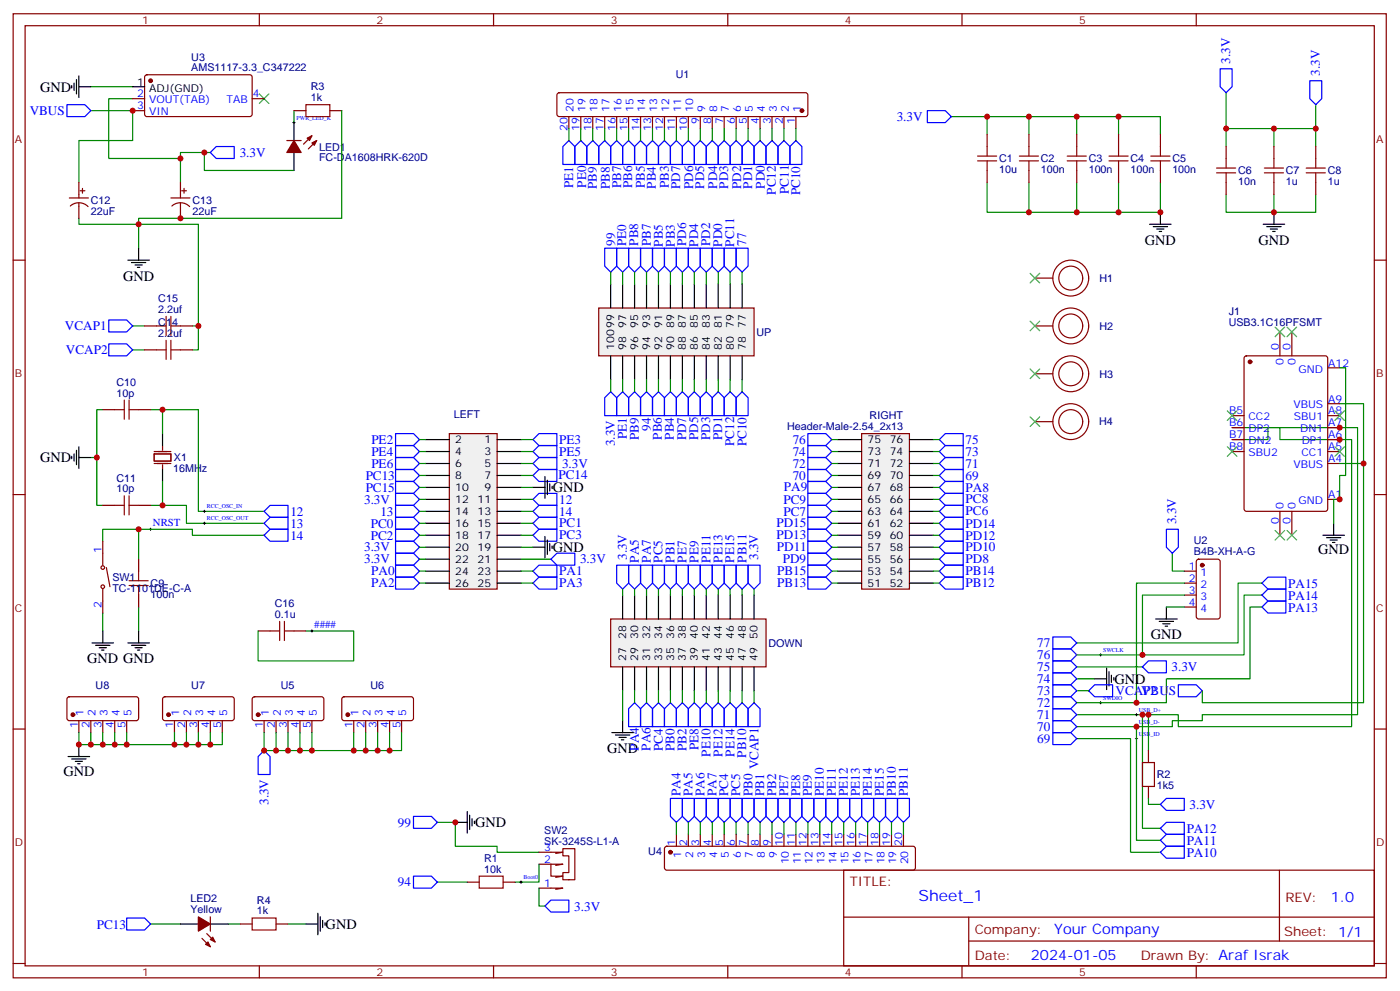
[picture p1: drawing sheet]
<svg xmlns="http://www.w3.org/2000/svg" width="413mm" height="292mm" viewBox="0 0 413 292" stroke-linecap="round" stroke-linejoin="round" font-family="sans-serif">
<defs><g id="words">
<text font-size="4.6" fill="#00f" x="271.2" y="265.7">Sheet_1</text>
<g font-size="4.2">
<text x="11.8" y="27">GND</text>
<text x="338" y="72.1">GND</text>
<text x="371.5" y="72.1">GND</text>
<text x="36.3" y="82.8">GND</text>
<text x="11.8" y="136.4">GND</text>
<text x="163.2" y="145.2">GND</text>
<text x="163.2" y="162.8">GND</text>
<text x="389.1" y="163.5">GND</text>
<text x="339.7" y="188.6">GND</text>
<text x="25.8" y="195.6">GND GND</text>
<text x="329" y="201.6">GND</text>
<text x="179.2" y="222.1">GND</text>
<text x="18.7" y="228.8">GND</text>
<text x="140.2" y="243.9">GND</text>
<text x="96.1" y="273.9">GND</text>
</g>
<g font-size="4.2" fill="#00f">
<text x="392.9" y="265.9">1.0</text>
<text x="311.2" y="275.5">Your Company</text>
<text x="304.3" y="283.3">2024-01-05</text>
</g>
<g font-size="3.9" fill="#00f">
<text x="363.2" y="18.8" transform="rotate(-90 363.2 18.8)">3.3V</text>
<text x="389.6" y="22.3" transform="rotate(-90 389.6 22.3)">3.3V</text>
<text x="8.8" y="33.9">VBUS</text>
<text x="264.7" y="35.6">3.3V</text>
<text x="70.8" y="46.4">3.3V</text>
<text x="169.2" y="55.5" transform="rotate(-90 169.2 55.5)">PE1</text>
<text x="173" y="55.4" transform="rotate(-90 173 55.4)">PE0</text>
<text x="176.2" y="55.7" transform="rotate(-90 176.2 55.7)">PB9</text>
<text x="180" y="55.7" transform="rotate(-90 180 55.7)">PB8</text>
<text x="183.3" y="55.6" transform="rotate(-90 183.3 55.6)">PB7</text>
<text x="186.6" y="55.6" transform="rotate(-90 186.6 55.6)">PB6</text>
<text x="190.4" y="55.4" transform="rotate(-90 190.4 55.4)">PB5</text>
<text x="193.6" y="55.6" transform="rotate(-90 193.6 55.6)">PB4</text>
<text x="197.4" y="55.4" transform="rotate(-90 197.4 55.4)">PB3</text>
<text x="200.8" y="55.8" transform="rotate(-90 200.8 55.8)">PD7</text>
<text x="204.6" y="55.8" transform="rotate(-90 204.6 55.8)">PD6</text>
<text x="207.9" y="55.7" transform="rotate(-90 207.9 55.7)">PD5</text>
<text x="211.7" y="55.7" transform="rotate(-90 211.7 55.7)">PD4</text>
<text x="214.9" y="55.7" transform="rotate(-90 214.9 55.7)">PD3</text>
<text x="218.8" y="55.8" transform="rotate(-90 218.8 55.8)">PD2</text>
<text x="222" y="55.7" transform="rotate(-90 222 55.7)">PD1</text>
<text x="225.8" y="55.7" transform="rotate(-90 225.8 55.7)">PD0</text>
<text x="229.1" y="57.5" transform="rotate(-90 229.1 57.5)">PC12</text>
<text x="232.9" y="57.2" transform="rotate(-90 232.9 57.2)">PC11</text>
<text x="236.2" y="57.6" transform="rotate(-90 236.2 57.6)">PC10</text>
<text x="181.6" y="72.5" transform="rotate(-90 181.6 72.5)">99</text>
<text x="184.9" y="72.6" transform="rotate(-90 184.9 72.6)">PE0</text>
<text x="188.4" y="72.5" transform="rotate(-90 188.4 72.5)">PB8</text>
<text x="192.2" y="72.6" transform="rotate(-90 192.2 72.6)">PB7</text>
<text x="195.7" y="72.7" transform="rotate(-90 195.7 72.7)">PB5</text>
<text x="199.2" y="72.7" transform="rotate(-90 199.2 72.7)">PB3</text>
<text x="202.6" y="72.6" transform="rotate(-90 202.6 72.6)">PD6</text>
<text x="206.1" y="72.7" transform="rotate(-90 206.1 72.7)">PD4</text>
<text x="209.7" y="72.6" transform="rotate(-90 209.7 72.6)">PD2</text>
<text x="213.2" y="72.7" transform="rotate(-90 213.2 72.7)">PD0</text>
<text x="216.7" y="72.7" transform="rotate(-90 216.7 72.7)">PC11</text>
<text x="220.3" y="72.5" transform="rotate(-90 220.3 72.5)">77</text>
<text x="19.2" y="97.4">VCAP1</text>
<text x="19.5" y="104.5">VCAP2</text>
<text x="109.6" y="130.9">PE2</text>
<text x="165.1" y="130.9">PE3</text>
<text x="181.5" y="131.6" transform="rotate(-90 181.5 131.6)">3.3V</text>
<text x="185" y="129.6" transform="rotate(-90 185 129.6)">PE1</text>
<text x="188.5" y="129.8" transform="rotate(-90 188.5 129.8)">PB9</text>
<text x="192.1" y="127.1" transform="rotate(-90 192.1 127.1)">94</text>
<text x="195.4" y="129.7" transform="rotate(-90 195.4 129.7)">PB6</text>
<text x="198.9" y="129.7" transform="rotate(-90 198.9 129.7)">PB4</text>
<text x="202.6" y="129.9" transform="rotate(-90 202.6 129.9)">PD7</text>
<text x="206.1" y="129.7" transform="rotate(-90 206.1 129.7)">PD5</text>
<text x="209.7" y="129.7" transform="rotate(-90 209.7 129.7)">PD3</text>
<text x="213.2" y="129.7" transform="rotate(-90 213.2 129.7)">PD1</text>
<text x="216.7" y="131.5" transform="rotate(-90 216.7 131.5)">PC12</text>
<text x="220.3" y="131.7" transform="rotate(-90 220.3 131.7)">PC10</text>
<text x="234" y="130.9">76</text>
<text x="285" y="130.9">75</text>
<text x="109.6" y="134.4">PE4</text>
<text x="109.6" y="138">PE6</text>
<text x="165.1" y="134.4">PE5</text>
<text x="165.9" y="137.9">3.3V</text>
<text x="234" y="138">72</text>
<text x="234" y="134.4">74</text>
<text x="285" y="137.9">71</text>
<text x="285" y="134.4">73</text>
<text x="107.9" y="141.6">PC13</text>
<text x="164.9" y="141.4">PC14</text>
<text x="234" y="141.5">70</text>
<text x="285" y="141.4">69</text>
<text x="107.5" y="148.5">3.3V</text>
<text x="107.9" y="145.1">PC15</text>
<text x="165.1" y="148.6">12</text>
<text x="231.3" y="148.6">PC9</text>
<text x="231.4" y="144.9">PA9</text>
<text x="285" y="148.5">PC8</text>
<text x="285" y="145.1">PA8</text>
<text x="85.7" y="152.2">12</text>
<text x="85.7" y="155.7">13</text>
<text x="109.4" y="155.6">PC0</text>
<text x="112.3" y="152.1">13</text>
<text x="165.1" y="152.2">14</text>
<text x="165.1" y="155.5">PC1</text>
<text x="229.2" y="155.6">PD15</text>
<text x="231.3" y="152.1">PC7</text>
<text x="285" y="155.6">PD14</text>
<text x="285" y="152">PC6</text>
<text x="347.2" y="154.7" transform="rotate(-90 347.2 154.7)">3.3V</text>
<text x="85.7" y="159.2">14</text>
<text x="109.4" y="159.1">PC2</text>
<text x="165.1" y="159.1">PC3</text>
<text x="229.2" y="159.1">PD13</text>
<text x="285" y="159.1">PD12</text>
<text x="107.5" y="162.6">3.3V</text>
<text x="107.5" y="166.2">3.3V</text>
<text x="171.2" y="166.2">3.3V</text>
<text x="185" y="165.2" transform="rotate(-90 185 165.2)">3.3V</text>
<text x="188.6" y="166" transform="rotate(-90 188.6 166)">PA5</text>
<text x="192.1" y="166" transform="rotate(-90 192.1 166)">PA7</text>
<text x="195.6" y="166" transform="rotate(-90 195.6 166)">PC5</text>
<text x="199.1" y="166" transform="rotate(-90 199.1 166)">PB1</text>
<text x="202.7" y="166" transform="rotate(-90 202.7 166)">PE7</text>
<text x="206.2" y="166" transform="rotate(-90 206.2 166)">PE9</text>
<text x="209.7" y="166" transform="rotate(-90 209.7 166)">PE11</text>
<text x="213.2" y="166" transform="rotate(-90 213.2 166)">PE13</text>
<text x="216.8" y="166" transform="rotate(-90 216.8 166)">PE15</text>
<text x="220.3" y="166" transform="rotate(-90 220.3 166)">PB11</text>
<text x="223.8" y="165.2" transform="rotate(-90 223.8 165.2)">3.3V</text>
<text x="229.3" y="162.6">PD11</text>
<text x="231.1" y="166.1">PD9</text>
<text x="285" y="166.2">PD8</text>
<text x="285" y="162.6">PD10</text>
<text x="109.6" y="169.7">PA0</text>
<text x="109.6" y="173.2">PA2</text>
<text x="165.1" y="169.7">PA1</text>
<text x="165.1" y="173.2">PA3</text>
<text x="229.4" y="173.2">PB13</text>
<text x="229.4" y="169.7">PB15</text>
<text x="285" y="173.2">PB12</text>
<text x="285" y="169.7">PB14</text>
<text x="380.3" y="173.3">PA15</text>
<text x="380.3" y="176.9">PA14</text>
<text x="380.3" y="180.4">PA13</text>
<text x="306.2" y="190.9">77</text>
<text x="306.2" y="194.4">76</text>
<text x="306.2" y="197.9">75</text>
<text x="345.8" y="197.9">3.3V</text>
<text x="306.2" y="201.5">74</text>
<text x="306.2" y="205">73</text>
<text x="306.2" y="208.5">72</text>
<text x="329.3" y="204.9">VCAP2</text>
<text x="336.8" y="205">VBUS</text>
<text x="306.2" y="212">71</text>
<text x="306.2" y="215.6">70</text>
<text x="188.5" y="221.4" transform="rotate(-90 188.5 221.4)">PA4</text>
<text x="192.1" y="221.4" transform="rotate(-90 192.1 221.4)">PA6</text>
<text x="195.7" y="221.5" transform="rotate(-90 195.7 221.5)">PC4</text>
<text x="199.1" y="221.5" transform="rotate(-90 199.1 221.5)">PB0</text>
<text x="202.7" y="221.5" transform="rotate(-90 202.7 221.5)">PB2</text>
<text x="206.2" y="221.3" transform="rotate(-90 206.2 221.3)">PE8</text>
<text x="306.2" y="219.1">69</text>
<text x="209.7" y="223.2" transform="rotate(-90 209.7 223.2)">PE10</text>
<text x="213.3" y="223.2" transform="rotate(-90 213.3 223.2)">PE12</text>
<text x="216.8" y="223.2" transform="rotate(-90 216.8 223.2)">PE14</text>
<text x="220.3" y="223.4" transform="rotate(-90 220.3 223.4)">PB10</text>
<text x="223.9" y="226.9" transform="rotate(-90 223.9 226.9)">VCAP1</text>
<text x="79.3" y="237.4" transform="rotate(-90 79.3 237.4)">3.3V</text>
<text x="200.9" y="234.8" transform="rotate(-90 200.9 234.8)">PA4</text>
<text x="204.5" y="234.8" transform="rotate(-90 204.5 234.8)">PA5</text>
<text x="208" y="234.8" transform="rotate(-90 208 234.8)">PA6</text>
<text x="211.5" y="234.8" transform="rotate(-90 211.5 234.8)">PA7</text>
<text x="215" y="234.8" transform="rotate(-90 215 234.8)">PC4</text>
<text x="218.5" y="234.8" transform="rotate(-90 218.5 234.8)">PC5</text>
<text x="222.1" y="234.8" transform="rotate(-90 222.1 234.8)">PB0</text>
<text x="225.6" y="234.8" transform="rotate(-90 225.6 234.8)">PB1</text>
<text x="229.1" y="234.8" transform="rotate(-90 229.1 234.8)">PB2</text>
<text x="232.6" y="234.8" transform="rotate(-90 232.6 234.8)">PE7</text>
<text x="236.2" y="234.8" transform="rotate(-90 236.2 234.8)">PE8</text>
<text x="239.7" y="234.8" transform="rotate(-90 239.7 234.8)">PE9</text>
<text x="243.2" y="234.8" transform="rotate(-90 243.2 234.8)">PE10</text>
<text x="246.7" y="234.8" transform="rotate(-90 246.7 234.8)">PE11</text>
<text x="250.3" y="234.8" transform="rotate(-90 250.3 234.8)">PE12</text>
<text x="253.8" y="234.8" transform="rotate(-90 253.8 234.8)">PE13</text>
<text x="257.3" y="234.8" transform="rotate(-90 257.3 234.8)">PE14</text>
<text x="260.9" y="234.8" transform="rotate(-90 260.9 234.8)">PE15</text>
<text x="264.4" y="234.8" transform="rotate(-90 264.4 234.8)">PB10</text>
<text x="268" y="234.8" transform="rotate(-90 268 234.8)">PB11</text>
<text x="351.1" y="238.5">3.3V</text>
<text x="117.5" y="243.8">99</text>
<text x="350.3" y="245.7">PA12</text>
<text x="350.3" y="249.2">PA11</text>
<text x="350.3" y="252.7">PA10</text>
<text x="117.5" y="261.4">94</text>
<text x="169.5" y="268.6">3.3V</text>
<text x="28.6" y="273.8">PC13</text>
</g>
<g font-size="3.9" fill="#800">
<text x="250.8" y="261.2">TITLE:</text>
<text x="379.5" y="265.9">REV:</text>
<text x="287.7" y="275.4">Company:</text>
<text x="379.1" y="276">Sheet: 1/1</text>
<text x="287.7" y="283.1">Date:</text>
<text x="336.8" y="283.2">Drawn By: Araf Israk</text>
</g>
<g font-size="3.2" fill="#800">
<text x="42" y="7.1">1</text>
<text x="111.1" y="7.1">2</text>
<text x="180.3" y="7.1">3</text>
<text x="249.4" y="7.1">4</text>
<text x="318.6" y="7.1">5</text>
<text x="4.4" y="42.2">A</text>
<text x="406.2" y="42.2">A</text>
<text x="4.4" y="111.3">B</text>
<text x="406.2" y="111.3">B</text>
<text x="4.4" y="180.4">C</text>
<text x="406.2" y="180.4">C</text>
<text x="4.4" y="249.6">D</text>
<text x="406.2" y="249.6">D</text>
<text x="42" y="287.9">1</text>
<text x="111.1" y="287.9">2</text>
<text x="180.3" y="287.9">3</text>
<text x="249.4" y="287.9">4</text>
<text x="318.6" y="287.9">5</text>
</g>
<g font-size="3.2" fill="#000080">
<text x="56.5" y="17.9">U3</text>
<text x="56.5" y="21">AMS1117-3.3_C347222</text>
<text x="199.5" y="23.1">U1</text>
<text x="91.7" y="29.8">1k</text>
<text x="91.7" y="26.6">R3</text>
<text x="94.2" y="47.5">FC-DA1608HRK-620D</text>
<text x="94.2" y="44.4">LED1</text>
<text x="294.9" y="47.9">C1</text>
<text x="307.3" y="47.9">C2</text>
<text x="321.4" y="47.9">C3</text>
<text x="333.7" y="47.9">C4</text>
<text x="346.1" y="47.9">C5</text>
<text x="294.9" y="51.1">10u</text>
<text x="307.3" y="51.1">100n</text>
<text x="321.4" y="51.1">100n</text>
<text x="333.7" y="51.1">100n</text>
<text x="346.1" y="51.1">100n</text>
<text x="365.5" y="51.4">C6</text>
<text x="379.6" y="51.4">C7</text>
<text x="391.9" y="51.4">C8</text>
<text x="365.5" y="54.6">10n</text>
<text x="379.6" y="54.6">1u</text>
<text x="391.9" y="54.6">1u</text>
<text x="26.8" y="63.4">22uF</text>
<text x="26.8" y="60.3">C12</text>
<text x="56.8" y="63.4">22uF</text>
<text x="56.8" y="60.3">C13</text>
<text x="324.6" y="83.2">H1</text>
<text x="46.7" y="89.1">C15</text>
<text x="46.7" y="92.3">2.2uf</text>
<text x="362.7" y="92.9">J1</text>
<text x="46.7" y="99.3">2.2uf</text>
<text x="46.7" y="96.1">C14</text>
<text x="223.3" y="99">UP</text>
<text x="324.6" y="97.3">H2</text>
<text x="362.7" y="96.1">USB3.1C16PFSMT</text>
<text x="34.4" y="113.8">C10</text>
<text x="324.6" y="111.4">H3</text>
<text x="34.4" y="116.9">10p</text>
<text x="133.9" y="123.1">LEFT</text>
<text x="256.7" y="123.6">RIGHT</text>
<text x="324.5" y="125.5">H4</text>
<text x="232.3" y="126.8">Header-Male-2.54_2x13</text>
<text x="51.3" y="136.1">X1</text>
<text x="34.4" y="142">C11</text>
<text x="51.2" y="139.3">16MHz</text>
<text x="34.4" y="145.2">10p</text>
<text x="352.4" y="160.5">U2</text>
<text x="352.4" y="163.7">B4B-XH-A-G</text>
<text x="33.2" y="171.4">SW1</text>
<text x="44.4" y="173.1">C9</text>
<text x="33.2" y="174.5">TC-1101DE-C-A</text>
<text x="44.4" y="176.3">100n</text>
<text x="81.1" y="179">C16</text>
<text x="81.1" y="182.2">0.1u</text>
<text x="226.8" y="190.8">DOWN</text>
<text x="28.2" y="203.1">U8</text>
<text x="56.5" y="203.1">U7</text>
<text x="82.9" y="203.1">U5</text>
<text x="109.4" y="203.1">U6</text>
<text x="341.5" y="232.8">1k5</text>
<text x="341.5" y="229.6">R2</text>
<text x="160.6" y="249.2">SK-3245S-L1-A</text>
<text x="160.6" y="246">SW2</text>
<text x="142.9" y="257.4">10k</text>
<text x="142.9" y="254.2">R1</text>
<text x="191.4" y="252.1">U4</text>
<text x="56.2" y="269.3">Yellow</text>
<text x="56.2" y="266.1">LED2</text>
<text x="75.9" y="269.7">1k</text>
<text x="75.9" y="266.5">R4</text>
</g>
<g font-size="3.2">
<text x="40.5" y="25.2">1</text>
<text x="44" y="27">ADJ(GND)</text>
<text x="184.9" y="96.6" transform="rotate(-90 184.9 96.6)">97</text>
<text x="188.4" y="96.6" transform="rotate(-90 188.4 96.6)">95</text>
<text x="191.9" y="96.6" transform="rotate(-90 191.9 96.6)">93</text>
<text x="195.4" y="96.6" transform="rotate(-90 195.4 96.6)">91</text>
<text x="199" y="96.6" transform="rotate(-90 199 96.6)">89</text>
<text x="202.5" y="96.6" transform="rotate(-90 202.5 96.6)">87</text>
<text x="206" y="96.6" transform="rotate(-90 206 96.6)">85</text>
<text x="209.5" y="96.6" transform="rotate(-90 209.5 96.6)">83</text>
<text x="213.1" y="96.6" transform="rotate(-90 213.1 96.6)">81</text>
<text x="216.6" y="96.6" transform="rotate(-90 216.6 96.6)">79</text>
<text x="220.1" y="96.6" transform="rotate(-90 220.1 96.6)">77</text>
<text x="181.3" y="103.2" transform="rotate(-90 181.3 103.2)">10099</text>
<text x="184.9" y="103.2" transform="rotate(-90 184.9 103.2)">98</text>
<text x="188.4" y="103.2" transform="rotate(-90 188.4 103.2)">96</text>
<text x="191.9" y="103.2" transform="rotate(-90 191.9 103.2)">94</text>
<text x="195.4" y="103.2" transform="rotate(-90 195.4 103.2)">92</text>
<text x="199" y="103.2" transform="rotate(-90 199 103.2)">90</text>
<text x="202.5" y="103.2" transform="rotate(-90 202.5 103.2)">88</text>
<text x="206" y="103.2" transform="rotate(-90 206 103.2)">86</text>
<text x="209.5" y="103.2" transform="rotate(-90 209.5 103.2)">84</text>
<text x="213.1" y="103.2" transform="rotate(-90 213.1 103.2)">82</text>
<text x="216.6" y="103.2" transform="rotate(-90 216.6 103.2)">80</text>
<text x="220.1" y="103.2" transform="rotate(-90 220.1 103.2)">78</text>
<text x="134.4" y="130.7">2</text>
<text x="143" y="130.7">1</text>
<text x="256.1" y="130.7">75</text>
<text x="262.7" y="130.7">76</text>
<text x="134.4" y="134.2">4</text>
<text x="134.4" y="137.8">6</text>
<text x="143" y="134.2">3</text>
<text x="143" y="137.8">5</text>
<text x="256.1" y="137.8">71</text>
<text x="256.1" y="134.2">73</text>
<text x="262.7" y="137.8">72</text>
<text x="262.7" y="134.2">74</text>
<text x="134.4" y="141.3">8</text>
<text x="143" y="141.3">7</text>
<text x="256.1" y="141.3">69</text>
<text x="262.7" y="141.3">70</text>
<text x="134.4" y="144.8">10</text>
<text x="134.4" y="148.3">12</text>
<text x="141" y="148.3">11</text>
<text x="143" y="144.8">9</text>
<text x="256.1" y="148.3">65</text>
<text x="256.1" y="144.8">67</text>
<text x="262.7" y="148.3">66</text>
<text x="262.7" y="144.8">68</text>
<text x="134.4" y="151.9">14</text>
<text x="134.4" y="155.4">16</text>
<text x="141" y="151.9">13</text>
<text x="141" y="155.4">15</text>
<text x="256.1" y="155.4">61</text>
<text x="256.1" y="151.9">63</text>
<text x="262.7" y="155.4">62</text>
<text x="262.7" y="151.9">64</text>
<text x="134.4" y="158.9">18</text>
<text x="141" y="158.9">17</text>
<text x="256.1" y="158.9">59</text>
<text x="262.7" y="158.9">60</text>
<text x="134.4" y="162.5">20</text>
<text x="134.4" y="166">22</text>
<text x="141" y="162.5">19</text>
<text x="141" y="166">21</text>
<text x="256.1" y="166">55</text>
<text x="256.1" y="162.5">57</text>
<text x="262.7" y="166">56</text>
<text x="262.7" y="162.5">58</text>
<text x="134.4" y="169.5">24</text>
<text x="134.4" y="173">26</text>
<text x="141" y="169.5">23</text>
<text x="141" y="173">25</text>
<text x="256.1" y="173">51</text>
<text x="256.1" y="169.5">53</text>
<text x="262.7" y="173">52</text>
<text x="262.7" y="169.5">54</text>
<text x="184.9" y="188.4" transform="rotate(-90 184.9 188.4)">28</text>
<text x="188.4" y="188.4" transform="rotate(-90 188.4 188.4)">30</text>
<text x="191.9" y="188.4" transform="rotate(-90 191.9 188.4)">32</text>
<text x="195.4" y="188.4" transform="rotate(-90 195.4 188.4)">34</text>
<text x="199" y="188.4" transform="rotate(-90 199 188.4)">36</text>
<text x="202.5" y="188.4" transform="rotate(-90 202.5 188.4)">38</text>
<text x="206" y="188.4" transform="rotate(-90 206 188.4)">40</text>
<text x="209.5" y="188.4" transform="rotate(-90 209.5 188.4)">42</text>
<text x="213.1" y="188.4" transform="rotate(-90 213.1 188.4)">44</text>
<text x="216.6" y="188.4" transform="rotate(-90 216.6 188.4)">46</text>
<text x="220.1" y="188.4" transform="rotate(-90 220.1 188.4)">48</text>
<text x="223.7" y="188.4" transform="rotate(-90 223.7 188.4)">50</text>
<text x="184.9" y="194.9" transform="rotate(-90 184.9 194.9)">27</text>
<text x="188.4" y="194.9" transform="rotate(-90 188.4 194.9)">29</text>
<text x="191.9" y="194.9" transform="rotate(-90 191.9 194.9)">31</text>
<text x="195.4" y="194.9" transform="rotate(-90 195.4 194.9)">33</text>
<text x="199" y="194.9" transform="rotate(-90 199 194.9)">35</text>
<text x="202.5" y="194.9" transform="rotate(-90 202.5 194.9)">37</text>
<text x="206" y="194.9" transform="rotate(-90 206 194.9)">39</text>
<text x="209.5" y="194.9" transform="rotate(-90 209.5 194.9)">41</text>
<text x="213.1" y="194.9" transform="rotate(-90 213.1 194.9)">43</text>
<text x="216.6" y="194.9" transform="rotate(-90 216.6 194.9)">45</text>
<text x="220.1" y="194.9" transform="rotate(-90 220.1 194.9)">47</text>
<text x="223.7" y="194.9" transform="rotate(-90 223.7 194.9)">49</text>
</g>
<g font-size="3.2" fill="#00f">
<text x="40.5" y="28.8">2</text>
<text x="74.6" y="28.8">4</text>
<text x="40.5" y="32.3">3</text>
<text x="44" y="30.5">VOUT(TAB)</text>
<text x="44" y="34">VIN</text>
<text x="66.8" y="30.5">TAB</text>
<text x="169.3" y="33.1" transform="rotate(-90 169.3 33.1)">20</text>
<text x="172.9" y="33.1" transform="rotate(-90 172.9 33.1)">19</text>
<text x="176.4" y="33.1" transform="rotate(-90 176.4 33.1)">18</text>
<text x="179.9" y="33.1" transform="rotate(-90 179.9 33.1)">17</text>
<text x="183.4" y="33.1" transform="rotate(-90 183.4 33.1)">16</text>
<text x="187" y="33.1" transform="rotate(-90 187 33.1)">15</text>
<text x="190.5" y="33.1" transform="rotate(-90 190.5 33.1)">14</text>
<text x="194" y="33.1" transform="rotate(-90 194 33.1)">13</text>
<text x="197.6" y="33.1" transform="rotate(-90 197.6 33.1)">12</text>
<text x="201.1" y="33.1" transform="rotate(-90 201.1 33.1)">11</text>
<text x="204.6" y="33.1" transform="rotate(-90 204.6 33.1)">10</text>
<text x="208.1" y="33.1" transform="rotate(-90 208.1 33.1)">9</text>
<text x="211.7" y="33.1" transform="rotate(-90 211.7 33.1)">8</text>
<text x="215.2" y="33.1" transform="rotate(-90 215.2 33.1)">7</text>
<text x="218.7" y="33.1" transform="rotate(-90 218.7 33.1)">6</text>
<text x="222.2" y="33.1" transform="rotate(-90 222.2 33.1)">5</text>
<text x="225.8" y="33.1" transform="rotate(-90 225.8 33.1)">4</text>
<text x="229.3" y="33.1" transform="rotate(-90 229.3 33.1)">3</text>
<text x="232.8" y="33.1" transform="rotate(-90 232.8 33.1)">2</text>
<text x="236.4" y="33.1" transform="rotate(-90 236.4 33.1)">1</text>
<text x="167.6" y="38.6" transform="rotate(-90 167.6 38.6)">20</text>
<text x="171.1" y="38.6" transform="rotate(-90 171.1 38.6)">19</text>
<text x="174.6" y="38.6" transform="rotate(-90 174.6 38.6)">18</text>
<text x="178.2" y="38.6" transform="rotate(-90 178.2 38.6)">17</text>
<text x="181.7" y="38.6" transform="rotate(-90 181.7 38.6)">16</text>
<text x="185.2" y="38.6" transform="rotate(-90 185.2 38.6)">15</text>
<text x="188.7" y="38.6" transform="rotate(-90 188.7 38.6)">14</text>
<text x="192.3" y="38.6" transform="rotate(-90 192.3 38.6)">13</text>
<text x="195.8" y="38.6" transform="rotate(-90 195.8 38.6)">12</text>
<text x="199.3" y="38.6" transform="rotate(-90 199.3 38.6)">11</text>
<text x="202.8" y="38.6" transform="rotate(-90 202.8 38.6)">10</text>
<text x="206.4" y="36.6" transform="rotate(-90 206.4 36.6)">9</text>
<text x="209.9" y="36.6" transform="rotate(-90 209.9 36.6)">8</text>
<text x="213.4" y="36.6" transform="rotate(-90 213.4 36.6)">7</text>
<text x="217" y="36.6" transform="rotate(-90 217 36.6)">6</text>
<text x="220.5" y="36.6" transform="rotate(-90 220.5 36.6)">5</text>
<text x="224" y="36.6" transform="rotate(-90 224 36.6)">4</text>
<text x="227.5" y="36.6" transform="rotate(-90 227.5 36.6)">3</text>
<text x="231.1" y="36.6" transform="rotate(-90 231.1 36.6)">2</text>
<text x="234.6" y="36.6" transform="rotate(-90 234.6 36.6)">1</text>
<text x="377.5" y="103.2" transform="rotate(-90 377.5 103.2)">0</text>
<text x="378.9" y="107.7" transform="rotate(-90 378.9 107.7)">0</text>
<text x="381" y="103.2" transform="rotate(-90 381 103.2)">0</text>
<text x="382.4" y="107.7" transform="rotate(-90 382.4 107.7)">0</text>
<text x="383.3" y="109.9">GND</text>
<text x="392.1" y="108.1">A12</text>
<text x="392.1" y="118.7">A9</text>
<text x="362.9" y="122.2">B5</text>
<text x="362.9" y="125.8">B6</text>
<text x="368.5" y="124">CC2</text>
<text x="381.8" y="120.5">VBUS</text>
<text x="381.9" y="124">SBU1</text>
<text x="392.1" y="125.8">A7</text>
<text x="392.1" y="122.2">A8</text>
<text x="362.9" y="129.3">B7</text>
<text x="368.5" y="127.5">DP2</text>
<text x="368.5" y="131.1">DN2</text>
<text x="383.8" y="127.5">DN1</text>
<text x="384.3" y="131.1">DP1</text>
<text x="392.1" y="129.3">A6</text>
<text x="362.9" y="132.8">B8</text>
<text x="368.5" y="134.6">SBU2</text>
<text x="384.2" y="134.6">CC1</text>
<text x="392.1" y="136.3">A4</text>
<text x="392.1" y="132.8">A5</text>
<text x="381.8" y="138.1">VBUS</text>
<text x="383.3" y="148.7">GND</text>
<text x="392.1" y="146.9">A1</text>
<text x="45.2" y="155.2">NRST</text>
<text x="377.5" y="154.6" transform="rotate(-90 377.5 154.6)">0</text>
<text x="378.9" y="150.1" transform="rotate(-90 378.9 150.1)">0</text>
<text x="381" y="154.6" transform="rotate(-90 381 154.6)">0</text>
<text x="382.4" y="150.1" transform="rotate(-90 382.4 150.1)">0</text>
<text x="30" y="163.2" transform="rotate(-90 30 163.2)">1</text>
<text x="350.9" y="168.1">1</text>
<text x="350.9" y="171.6">2</text>
<text x="354.4" y="169.9">1</text>
<text x="354.4" y="173.4">2</text>
<text x="30" y="179.3" transform="rotate(-90 30 179.3)">2</text>
<text x="350.9" y="175.2">3</text>
<text x="350.9" y="178.7">4</text>
<text x="354.4" y="176.9">3</text>
<text x="92.8" y="185.2">####</text>
<text x="354.4" y="180.4">4</text>
<text x="22.9" y="214.7" transform="rotate(-90 22.9 214.7)">1</text>
<text x="24.7" y="211.2" transform="rotate(-90 24.7 211.2)">1</text>
<text x="26.5" y="214.7" transform="rotate(-90 26.5 214.7)">2</text>
<text x="28.2" y="211.2" transform="rotate(-90 28.2 211.2)">2</text>
<text x="30" y="214.7" transform="rotate(-90 30 214.7)">3</text>
<text x="31.7" y="211.2" transform="rotate(-90 31.7 211.2)">3</text>
<text x="33.5" y="214.7" transform="rotate(-90 33.5 214.7)">4</text>
<text x="35.3" y="211.2" transform="rotate(-90 35.3 211.2)">4</text>
<text x="37" y="214.7" transform="rotate(-90 37 214.7)">5</text>
<text x="38.8" y="211.2" transform="rotate(-90 38.8 211.2)">5</text>
<text x="51.2" y="214.7" transform="rotate(-90 51.2 214.7)">1</text>
<text x="52.9" y="211.2" transform="rotate(-90 52.9 211.2)">1</text>
<text x="54.7" y="214.7" transform="rotate(-90 54.7 214.7)">2</text>
<text x="56.4" y="211.2" transform="rotate(-90 56.4 211.2)">2</text>
<text x="58.2" y="214.7" transform="rotate(-90 58.2 214.7)">3</text>
<text x="60" y="211.2" transform="rotate(-90 60 211.2)">3</text>
<text x="61.7" y="214.7" transform="rotate(-90 61.7 214.7)">4</text>
<text x="63.5" y="211.2" transform="rotate(-90 63.5 211.2)">4</text>
<text x="65.3" y="214.7" transform="rotate(-90 65.3 214.7)">5</text>
<text x="67" y="211.2" transform="rotate(-90 67 211.2)">5</text>
<text x="77.6" y="214.7" transform="rotate(-90 77.6 214.7)">1</text>
<text x="79.4" y="211.2" transform="rotate(-90 79.4 211.2)">1</text>
<text x="81.1" y="214.7" transform="rotate(-90 81.1 214.7)">2</text>
<text x="82.9" y="211.2" transform="rotate(-90 82.9 211.2)">2</text>
<text x="84.7" y="214.7" transform="rotate(-90 84.7 214.7)">3</text>
<text x="86.4" y="211.2" transform="rotate(-90 86.4 211.2)">3</text>
<text x="88.2" y="214.7" transform="rotate(-90 88.2 214.7)">4</text>
<text x="90" y="211.2" transform="rotate(-90 90 211.2)">4</text>
<text x="91.7" y="214.7" transform="rotate(-90 91.7 214.7)">5</text>
<text x="93.5" y="211.2" transform="rotate(-90 93.5 211.2)">5</text>
<text x="104.1" y="214.7" transform="rotate(-90 104.1 214.7)">1</text>
<text x="105.8" y="211.2" transform="rotate(-90 105.8 211.2)">1</text>
<text x="107.6" y="214.7" transform="rotate(-90 107.6 214.7)">2</text>
<text x="109.4" y="211.2" transform="rotate(-90 109.4 211.2)">2</text>
<text x="111.1" y="214.7" transform="rotate(-90 111.1 214.7)">3</text>
<text x="112.9" y="211.2" transform="rotate(-90 112.9 211.2)">3</text>
<text x="114.7" y="214.7" transform="rotate(-90 114.7 214.7)">4</text>
<text x="116.4" y="211.2" transform="rotate(-90 116.4 211.2)">4</text>
<text x="118.2" y="214.7" transform="rotate(-90 118.2 214.7)">5</text>
<text x="119.9" y="211.2" transform="rotate(-90 119.9 211.2)">5</text>
<text x="160.6" y="251">3</text>
<text x="199.3" y="249.4" transform="rotate(-90 199.3 249.4)">1</text>
<text x="202.8" y="249.4" transform="rotate(-90 202.8 249.4)">2</text>
<text x="206.4" y="249.4" transform="rotate(-90 206.4 249.4)">3</text>
<text x="209.9" y="249.4" transform="rotate(-90 209.9 249.4)">4</text>
<text x="213.4" y="249.4" transform="rotate(-90 213.4 249.4)">5</text>
<text x="217" y="249.4" transform="rotate(-90 217 249.4)">6</text>
<text x="220.5" y="249.4" transform="rotate(-90 220.5 249.4)">7</text>
<text x="224" y="249.4" transform="rotate(-90 224 249.4)">8</text>
<text x="227.5" y="249.4" transform="rotate(-90 227.5 249.4)">9</text>
<text x="231.1" y="249.4" transform="rotate(-90 231.1 249.4)">10</text>
<text x="234.6" y="249.4" transform="rotate(-90 234.6 249.4)">11</text>
<text x="238.1" y="249.4" transform="rotate(-90 238.1 249.4)">12</text>
<text x="241.7" y="249.4" transform="rotate(-90 241.7 249.4)">13</text>
<text x="245.2" y="249.4" transform="rotate(-90 245.2 249.4)">14</text>
<text x="248.7" y="249.4" transform="rotate(-90 248.7 249.4)">15</text>
<text x="252.2" y="249.4" transform="rotate(-90 252.2 249.4)">16</text>
<text x="255.8" y="249.4" transform="rotate(-90 255.8 249.4)">17</text>
<text x="259.3" y="249.4" transform="rotate(-90 259.3 249.4)">18</text>
<text x="262.8" y="249.4" transform="rotate(-90 262.8 249.4)">19</text>
<text x="266.3" y="249.4" transform="rotate(-90 266.3 249.4)">20</text>
<text x="160.6" y="254.5">2</text>
<text x="201.1" y="252.9" transform="rotate(-90 201.1 252.9)">1</text>
<text x="204.6" y="252.9" transform="rotate(-90 204.6 252.9)">2</text>
<text x="208.1" y="252.9" transform="rotate(-90 208.1 252.9)">3</text>
<text x="211.7" y="252.9" transform="rotate(-90 211.7 252.9)">4</text>
<text x="215.2" y="252.9" transform="rotate(-90 215.2 252.9)">5</text>
<text x="218.7" y="252.9" transform="rotate(-90 218.7 252.9)">6</text>
<text x="222.2" y="252.9" transform="rotate(-90 222.2 252.9)">7</text>
<text x="225.8" y="252.9" transform="rotate(-90 225.8 252.9)">8</text>
<text x="229.3" y="252.9" transform="rotate(-90 229.3 252.9)">9</text>
<text x="232.8" y="254.9" transform="rotate(-90 232.8 254.9)">10</text>
<text x="236.4" y="254.9" transform="rotate(-90 236.4 254.9)">11</text>
<text x="239.9" y="254.9" transform="rotate(-90 239.9 254.9)">12</text>
<text x="243.4" y="254.9" transform="rotate(-90 243.4 254.9)">13</text>
<text x="246.9" y="254.9" transform="rotate(-90 246.9 254.9)">14</text>
<text x="250.5" y="254.9" transform="rotate(-90 250.5 254.9)">15</text>
<text x="254" y="254.9" transform="rotate(-90 254 254.9)">16</text>
<text x="257.5" y="254.9" transform="rotate(-90 257.5 254.9)">17</text>
<text x="261.1" y="254.9" transform="rotate(-90 261.1 254.9)">18</text>
<text x="264.6" y="254.9" transform="rotate(-90 264.6 254.9)">19</text>
<text x="268.1" y="254.9" transform="rotate(-90 268.1 254.9)">20</text>
<text x="160.6" y="261.6">1</text>
</g>
<g font-size="1.8" fill="#00f">
<text x="87.5" y="35.3">PWR_LED_K</text>
<text x="61" y="149.9">RCC_OSC_IN</text>
<text x="61" y="153.5">RCC_OSC_OUT</text>
<text x="325.6" y="192.3">SWCLK</text>
<text x="325.6" y="206.4">SWDIO</text>
<text x="336.2" y="209.9">USB_D+</text>
<text x="336.2" y="213.4">USB_D-</text>
<text x="336.2" y="217">USB_ID</text>
<text x="154.5" y="259.3">Boot0</text>
</g>
</g></defs>
<g fill="none" stroke="#870000" stroke-width=".35">
<path d="M3.9 4.1h405.3v284.3h-405.3zM7.4 7.6h398.3v277.3h-398.3zM76.6 4.1v3.5M145.7 4.1v3.5M214.8 4.1v3.5M284 4.1v3.5M353.1 4.1v3.5M39.2 32.6h3.5M39.2 29.1h3.5M42.9 22.3l.5-.3 30.6 .1 .4 .7v11.2l-.7 .4-30.6-.1-.4-.6v-10.9zM74.4 29.1h3.6M86.8 32.6h3.5"/>
<path d="M97.4 32.6h3.5M291.4 39.7v3.5M303.7 39.7v3.5M317.9 39.7v3.5M330.2 39.7v3.5M342.5 39.7v3.5M20.5 58.4h5.6M23.3 53.8v4.6M23.3 59.8v4.6M23.6 56.3h1.4M24.3 55.6v1.4M50.4 58.4h5.7"/>
<path d="M53.3 53.8v4.6M53.3 59.8v4.6M53.6 56.3h1.4M54.3 55.6v1.4M84.7 41.5h4.2M92.1 40l-2.5 2.5M93.5 41.5l-2.5 2.4M291.4 50.3v3.5M303.7 50.3v3.5M317.9 50.3v3.5M330.2 50.3v3.5M342.5 50.3v3.5"/>
<path d="M361.9 43.2v3.5M361.9 53.8v3.5M376.1 43.2v3.5M376.1 53.8v3.5M388.4 43.2v3.5M388.4 53.8v3.5M3.9 76.7h3.5M20.7 60.8a3.8 3.8 0 0 1 5.3 .1M50.7 60.8a3.8 3.8 0 0 1 5.3 .1M405.7 76.7h3.5M42.7 96.1h3.5M53.3 96.1h3.5"/>
<path d="M42.7 103.2h3.5M53.3 103.2h3.5M3.9 145.9h3.5M405.7 145.9h3.5M3.9 215h3.5M405.7 215h3.5M249.1 256.6h156.6v28.3h-156.6zM377.7 256.7v20.8M59.6 276.8l2.5 2.4M61 275.3l2.5 2.5M62.1 270.4v4.2M70.9 272.5h3.5"/>
<path d="M81.5 272.5h3.5M249.1 270.5h156.5M286 277.5h119.6M286 270.5v14.1M3.9 284.2h3.5M76.6 284.9v3.5M145.7 284.9v3.5M214.8 284.9v3.5M284 284.9v3.5M353.1 284.9v3.5M405.7 284.2h3.5"/>
</g>
<g fill="none" stroke="#008700" stroke-width=".35">
<path d="M26.8 32.6h12.4v8.9h-15.9v12.3M26.8 25.6h12.4M39.2 29.1h-7.1v17.6h21.2v7.1M86.8 32.6v3.6M100.9 32.6v31.8h-60v1.7h17.7v30M280.8 34.4h61.7v5.3M291.4 34.4v5.3M303.7 34.4v5.3M317.9 34.4v5.3M330.2 34.4v5.3M376.1 37.9v5.3M388.4 30.9v7h-26.5v5.3"/>
<path d="M388.4 37.9v5.3M60.3 45v5.3h26.5M62.1 45h-8.8v1.7M291.4 53.8v8.8h51.1v-8.8M303.7 53.8v8.8M317.9 53.8v8.8M330.2 53.8v8.8M361.9 57.3v5.3h14.2v-5.3M388.4 57.3v5.3h-12.3M23.3 64.4v1.7h17.6v7.1M39.2 96.1h3.5M56.8 96.1h1.8v7.1h-1.8"/>
<path d="M39.2 103.2h3.5M44.4 272.5h8.9M67.4 272.5h3.5M85 272.5h5.3"/>
</g>
<g fill="none" stroke="#000" stroke-width=".35">
<path d="M21.2 25.2v.7M21.9 24.5v2.1M22.6 23.5v4.2M23.3 25.6h3.5M23.3 22.4v6.4M39.2 25.6h3.5M86.8 36.2v5.3M86.8 45v5.3M37.7 76.7h6.4M38.8 77.4h4.2M39.9 78.1h2.1M40.6 78.8h.7"/>
<path d="M40.9 73.2v3.5M339.4 66.1h6.3M340.4 66.9h4.3M341.5 67.6h2.1M342.2 68.3h.7M342.5 62.6v3.5M372.9 66.1h6.3M373.9 66.9h4.3M375 67.6h2.1M375.7 68.3h.7M376.1 62.6v3.5M53.3 272.5h5.3"/>
<path d="M62.1 272.5h5.3M90.3 272.5h3.5M93.8 269.3v6.4M94.5 270.4v4.2M95.2 271.5v2.1M96 272.2v.7"/>
</g>
<path d="M19.8 30.9h5.2l1.8 1.7-1.8 1.8h-5.2zM273.8 32.6h5.2l1.8 1.8-1.8 1.8h-5.2zM386.6 23.8h3.6v5.3l-1.8 1.8-1.8-1.8zM62.1 45l1.8-1.8h5.2v3.5h-5.2zM32.1 94.4h5.3l1.8 1.7-1.8 1.8h-5.3zM32.1 101.4h5.3l1.8 1.8-1.8 1.8h-5.3zM37.4 270.8h5.3l1.7 1.7-1.7 1.8h-5.3z" fill="none" stroke="#00f" stroke-width=".35"/>
<g fill="none" stroke="#a10000" stroke-width=".35">
<path d="M90.3 30.9h7.1v3.5h-7.1zM288.6 46h5.6M288.6 47.4h5.6M291.4 43.2v2.8M291.4 47.4v2.9M300.9 46h5.7M300.9 47.4h5.7M303.7 43.2v2.8M303.7 47.4v2.9M315 46h5.7M315 47.4h5.7M317.9 43.2v2.8"/>
<path d="M317.9 47.4v2.9M327.4 46h5.6M327.4 47.4h5.6M330.2 43.2v2.8M330.2 47.4v2.9M339.7 46h5.7M339.7 47.4h5.7M342.5 43.2v2.8M342.5 47.4v2.9M359.1 51h5.7M359.1 49.6h5.7M361.9 46.7v2.9"/>
<path d="M361.9 51v2.8M373.2 51h5.7M373.2 49.6h5.7M376.1 46.7v2.9M376.1 51v2.8M385.6 51h5.6M385.6 49.6h5.6M388.4 46.7v2.9M388.4 51v2.8M46.2 96.1h2.8M49 93.3v5.7M50.4 96.1h2.9"/>
<path d="M50.4 93.3v5.7M46.2 103.2h2.8M49 100.4v5.6M50.4 100.4v5.6M50.4 103.2h2.9M74.4 270.8h7.1v3.5h-7.1z"/>
</g>
<g fill="#870000" stroke="#870000" stroke-width=".35">
<path d="M58.6 270.4l3.5 2.1-3.5 2.1z"/>
<path d="M62.8 276.4l.7 1.4-1.4-.7z"/>
<path d="M60.7 278.5l.7-.7 .7 1.4z"/>
<path d="M86.8 41.5l2.1 3.5h-4.2z"/>
<path d="M90.7 40.7l1.4-.7-.7 1.5z"/>
<path d="M92.1 42.2l1.4-.7-.7 1.4z"/>
<circle cx="44.4" cy="23.8" r=".53"/>
</g>
<path d="M86.4 36.2h.7M86.8 35.8v.7" fill="none" stroke="#000" stroke-width=".3"/>
<path d="M76.6 27.7l2.8 2.8M79.4 27.7l-2.8 2.8" fill="none" stroke="#3c3" stroke-width=".35"/>
<path d="M132.6 127.9h14.2v45.8h-14.2z" fill="#f0f0f0" stroke="#870000" stroke-width=".35"/>
<g fill="none" stroke="#000" stroke-width=".35">
<path d="M125.6 129.6h7M125.6 133.2h7M125.6 136.7h7M146.8 129.6h7M146.8 133.2h7M146.8 136.7h7M125.6 140.2h7M125.6 143.8h7M125.6 147.3h7M125.6 150.8h7M125.6 154.3h7M125.6 157.9h7"/>
<path d="M146.8 140.2h7M146.8 143.8h7M146.8 147.3h7M146.8 150.8h7M146.8 154.3h7M146.8 157.9h7M125.6 161.4h7M125.6 164.9h7M125.6 168.5h7M125.6 172h7M146.8 161.4h7M146.8 164.9h7"/>
<path d="M146.8 168.5h7M146.8 172h7"/>
</g>
<path d="M254.4 127.9h14.1v45.8h-14.1z" fill="#f0f0f0" stroke="#870000" stroke-width=".35"/>
<g fill="none" stroke="#000" stroke-width=".35">
<path d="M247.3 136.7h7.1M247.3 133.2h7.1M247.3 129.6h7.1M268.5 136.7h7M268.5 133.2h7M268.5 129.6h7M247.3 157.9h7.1M247.3 154.3h7.1M247.3 150.8h7.1M247.3 147.3h7.1M247.3 143.8h7.1M247.3 140.2h7.1"/>
<path d="M268.5 157.9h7M268.5 154.3h7M268.5 150.8h7M268.5 147.3h7M268.5 143.8h7M268.5 140.2h7M247.3 172h7.1M247.3 168.5h7.1M247.3 164.9h7.1M247.3 161.4h7.1M268.5 172h7M268.5 168.5h7"/>
<path d="M268.5 164.9h7M268.5 161.4h7"/>
</g>
<path d="M176.7 90.8h45.9v14.2h-45.9z" fill="#f0f0f0" stroke="#870000" stroke-width=".35"/>
<g fill="none" stroke="#000" stroke-width=".35">
<path d="M180.3 83.8v7M183.8 83.8v7M187.3 83.8v7M190.9 83.8v7M194.4 83.8v7M197.9 83.8v7M201.4 83.8v7M205 83.8v7M208.5 83.8v7M212 83.8v7M215.5 83.8v7M219.1 83.8v7"/>
<path d="M180.3 105v7M183.8 105v7M187.3 105v7M190.9 105v7M194.4 105v7M197.9 105v7M201.4 105v7M205 105v7M208.5 105v7M212 105v7M215.5 105v7M219.1 105v7"/>
</g>
<path d="M180.3 182.6h45.8v14.1h-45.8z" fill="#f0f0f0" stroke="#870000" stroke-width=".35"/>
<g fill="none" stroke="#000" stroke-width=".35">
<path d="M21.2 134.6v.7M21.9 133.9v2.1M22.6 132.8v4.3M23.3 134.9h3.5M23.3 131.8v6.3M48 127.9v3.5M48 138.5v3.5M157.3 143.8h3.6M160.9 140.6v6.3M160.9 158.2v6.4M161.6 141.6v4.3M161.6 159.3v4.2"/>
<path d="M162.3 142.7v2.1M163 143.4v.7M390.5 157.9h6.4M391.6 158.6h4.2M392.6 159.3h2.2M393.3 160h.8M393.7 154.3v3.6M157.3 161.4h3.6M162.3 160.3v2.2M163 161v.7M183.8 175.5v7.1M187.3 175.5v7.1"/>
<path d="M190.9 175.5v7.1M194.4 175.5v7.1M197.9 175.5v7.1M201.4 175.5v7.1M205 175.5v7.1M208.5 175.5v7.1M212 175.5v7.1M215.5 175.5v7.1M219.1 175.5v7.1M222.6 175.5v7.1M344.3 179v3.6M27.2 189.6h6.3"/>
<path d="M28.2 190.3h4.3M29.3 191h2.1M30 191.7h.7M30.3 186.1v3.5M37.7 189.6h6.4M38.8 190.3h4.2M39.9 191h2.1M40.6 191.7h.7M40.9 186.1v3.5M183.8 196.7v7M187.3 196.7v7M190.9 196.7v7"/>
<path d="M194.4 196.7v7M197.9 196.7v7M201.4 196.7v7M205 196.7v7M208.5 196.7v7M212 196.7v7M215.5 196.7v7M219.1 196.7v7M222.6 196.7v7M326.7 197v6.4M327.4 198.1v4.2M328.1 199.1v2.2"/>
<path d="M328.8 199.8v.8M341.1 182.6h6.4M342.2 183.3h4.2M343.3 184h2.1M344 184.7h.7M23.3 219.6v3.5M180.6 216.1h6.4M181.7 216.8h4.2M182.7 217.5h2.2M183.4 218.2h.7M183.8 212.5v3.6M323.1 200.2h3.6"/>
<path d="M20.1 223.1h6.4M21.2 223.8h4.2M22.2 224.5h2.1M22.9 225.2h.7M137.9 239.4v6.3M134.4 242.5h3.5M138.6 240.4v4.3M139.3 241.5v2.1M140.1 242.2v.7"/>
</g>
<g fill="none" stroke="#008700" stroke-width=".35">
<path d="M167.9 37.9v3.6M171.4 37.9v3.6M175 37.9v3.6M178.5 37.9v3.6M182 37.9v3.6M185.6 37.9v3.6M189.1 37.9v3.6M192.6 37.9v3.6M196.1 37.9v3.6M199.7 37.9v3.6M203.2 37.9v3.6M206.7 37.9v3.6"/>
<path d="M210.3 37.9v3.6M213.8 37.9v3.6M217.3 37.9v3.6M220.8 37.9v3.6M224.4 37.9v3.6M227.9 37.9v3.6M231.4 37.9v3.6M234.9 37.9v3.6M361.9 27.3v10.6M180.3 80.3v3.5M183.8 80.3v3.5M187.3 80.3v3.5"/>
<path d="M190.9 80.3v3.5M194.4 80.3v3.5M197.9 80.3v3.5M201.4 80.3v3.5M205 80.3v3.5M208.5 80.3v3.5M212 80.3v3.5M215.5 80.3v3.5M219.1 80.3v3.5M180.3 112v3.5M183.8 112v3.5M187.3 112v3.5"/>
<path d="M190.9 112v3.5M194.4 112v3.5M197.9 112v3.5M201.4 112v3.5M205 112v3.5M208.5 112v3.5M212 112v3.5M215.5 112v3.5M219.1 112v3.5M395.5 119.1h7v88.2h-47.6v-3.6M395.5 108.5h1.7v31.7h-1.7v7.1h-1.8v7M26.8 134.9h1.8"/>
<path d="M30.3 120.8h-1.7v28.2h1.7M44.4 120.8h3.6M48 127.9v-7.1h10.6v30h19.4M123.8 129.6h1.8M123.8 133.2h1.8M123.8 136.7h1.8M153.8 129.6h3.5M153.8 133.2h3.5M153.8 136.7h3.5M245.5 129.6h1.8M245.5 133.2h1.8M245.5 136.7h1.8"/>
<path d="M275.5 129.6h1.8M275.5 133.2h1.8M275.5 136.7h1.8M363.7 126.1h14.1v3.5h21.2v84.7h-51.2v-3.5h-29.9M363.7 129.6h10.6v-3.5h26.5v84.7h-45.9v1.7h-8.8v1.8h-28.2M395.5 136.7h7M40.9 156.1v8.8M44.4 149h3.6M48 142v7h7v5.3h23M78 157.9h-21.2v-1.8h-26.5v3.5M123.8 140.2h1.8M123.8 143.8h1.8"/>
<path d="M123.8 147.3h1.8M123.8 150.8h1.8M123.8 154.3h1.8M123.8 157.9h1.8M153.8 140.2h3.5M153.8 143.8h3.5M153.8 147.3h3.5M153.8 150.8h3.5M153.8 154.3h3.5M153.8 157.9h3.5M245.5 140.2h1.8M245.5 143.8h1.8"/>
<path d="M245.5 147.3h1.8M245.5 150.8h1.8M245.5 154.3h1.8M245.5 157.9h1.8M275.5 140.2h1.8M275.5 143.8h1.8M275.5 147.3h1.8M275.5 150.8h1.8M275.5 154.3h1.8M275.5 157.9h1.8M40.9 179v7.1M123.8 161.4h1.8"/>
<path d="M123.8 164.9h1.8M123.8 168.5h1.8M123.8 172h1.8M153.8 161.4h3.5M153.8 164.9h8.8M153.8 168.5h3.5M153.8 172h3.5M183.8 173.7v1.8M187.3 173.7v1.8M190.9 173.7v1.8M194.4 173.7v1.8M197.9 173.7v1.8"/>
<path d="M201.4 173.7v1.8M205 173.7v1.8M208.5 173.7v1.8M212 173.7v1.8M215.5 173.7v1.8M219.1 173.7v1.8M222.6 173.7v1.8M245.5 161.4h1.8M245.5 164.9h1.8M245.5 168.5h1.8M245.5 172h1.8M275.5 161.4h1.8"/>
<path d="M275.5 164.9h1.8M275.5 168.5h1.8M275.5 172h1.8M344.3 179h5.3M346.1 163.2v5.3h3.5M349.6 175.5h-12.3v17.6h29.9v-17.6h5.3M349.6 172h-14.1v35.3h8.8v-7.1h24.7v-21.2h3.5M372.5 172h-7v17.6h-47.6M30.3 180.8v5.3M76.2 186.1v8.8h28.2v-8.8h-14.1M317.9 196.7h19.4M317.9 193.1h19.4"/>
<path d="M23.3 216.1v3.5h42.3v-3.5M26.8 216.1v3.5M30.3 216.1v3.5M33.9 216.1v3.5M37.4 216.1v3.5M51.5 216.1v3.5M55 216.1v3.5M58.6 216.1v3.5M62.1 216.1v3.5M78 216.1v5.3h40.5v-5.3M81.5 216.1v5.3M85 216.1v5.3"/>
<path d="M88.5 216.1v5.3M92.1 216.1v5.3M104.4 216.1v5.3M107.9 216.1v5.3M111.5 216.1v5.3M115 216.1v5.3M183.8 203.7v8.8M187.3 203.7v3.6M190.9 203.7v3.6M194.4 203.7v3.6M197.9 203.7v3.6M201.4 203.7v3.6"/>
<path d="M205 203.7v3.6M208.5 203.7v3.6M212 203.7v3.6M215.5 203.7v3.6M219.1 203.7v3.6M222.6 203.7v3.6M317.9 217.8h15.8v33.6h8.8M317.9 200.2h5.2M317.9 203.7h3.5M317.9 207.3h17.6M335.5 214.3v33.5h7M337.3 210.8v33.5h5.2"/>
<path d="M339 210.8v10.6M339 235.5v1.7h3.5M129.1 242.5h5.3v7.1h12.4v1.8h12.3M159.1 254.9v5.3h-7.1M199.7 242.5v3.6M203.2 242.5v3.6M206.7 242.5v3.6M210.3 242.5v3.6M213.8 242.5v3.6M217.3 242.5v3.6M220.8 242.5v3.6M224.4 242.5v3.6"/>
<path d="M227.9 242.5v3.6M231.4 242.5v3.6M234.9 242.5v3.6M238.5 242.5v3.6M242 242.5v3.6M245.5 242.5v3.6M249.1 242.5v3.6M252.6 242.5v3.6M256.1 242.5v3.6M259.6 242.5v3.6M263.2 242.5v3.6M266.7 242.5v3.6"/>
<path d="M129.1 260.2h8.8M159.1 261.9v5.3h1.8"/>
</g>
<g fill="none" stroke="#a10000" stroke-width=".35">
<path d="M36.7 118v5.6M38.1 118v5.6M33.9 120.8h2.8M38.1 120.8h2.8M33.9 149h2.8M36.7 146.2v5.7M38.1 146.2v5.7M38.1 149h2.8M38.1 171.3h5.6M38.1 172.7h5.6M40.9 168.5v2.8M40.9 172.7v2.8"/>
<path d="M79.7 186.1h2.8M82.5 183.3v5.6M84 186.1h2.8M84 183.3v5.6M337.3 224.9h3.5v7.1h-3.5zM141.5 258.4h7v3.5h-7z"/>
</g>
<g fill="none" stroke="#870000" stroke-width=".35">
<path d="M164.6 27.5l.5-.2h72.7l.5 .2 .2 .5v5.7l-.3 .5-.4 .2h-72.7l-.5-.2-.2-.5v-5.7zM167.9 34.4v3.5M171.4 34.4v3.5M175 34.4v3.5M178.5 34.4v3.5M182 34.4v3.5M185.6 34.4v3.5M189.1 34.4v3.5M192.6 34.4v3.5M196.1 34.4v3.5M199.7 34.4v3.5M203.2 34.4v3.5"/>
<path d="M206.7 34.4v3.5M210.3 34.4v3.5M213.8 34.4v3.5M217.3 34.4v3.5M220.8 34.4v3.5M224.4 34.4v3.5M227.9 34.4v3.5M231.4 34.4v3.5M234.9 34.4v3.5M305.5 82h5.3M305.5 96.1h5.3M377.8 97.9v7.1"/>
<path d="M381.4 97.9v7.1M305.5 110.2h5.3M367.5 105.2l.4-.2h23.3l.7 .4v44.7l-.4 .7h-23.6l-.6-.4-.1-44.7zM391.9 119.1h3.6M391.9 108.5h3.6M30.3 120.8h3.6M40.9 120.8h3.5M305.5 124.4h5.3M363.7 122.6h3.5M363.7 126.1h3.5M363.7 129.6h3.5M363.7 133.2h3.5"/>
<path d="M391.9 122.6h3.6M391.9 126.1h3.6M391.9 129.6h3.6M391.9 133.2h3.6M391.9 136.7h3.6M30.3 149h3.6M30.3 159.6v7.1M40.9 149h3.5M377.8 150.8v7.1M381.4 150.8v7.1M391.9 147.3h3.6M30.3 173.7v7.1"/>
<path d="M31.4 167.4l1.1 5.6M40.9 164.9v3.6M40.9 175.5v3.5M349.6 168.5h3.5M349.6 172h3.5M349.6 175.5h3.5M349.6 179h3.5M353.4 165.1l.4-.2h5.7l.6 .5 .1 16.5-.5 .6-5.9 .1-.6-.5-.1-16.5zM76.2 186.1h3.5M86.8 186.1h3.5M20 205.7l.5-.2h20l.4 .7v5.9l-.7 .4h-20l-.4-.7v-5.6zM23.3 212.5v3.6"/>
<path d="M26.8 212.5v3.6M30.3 212.5v3.6M33.9 212.5v3.6M37.4 212.5v3.6M48.2 205.7l.5-.2h20l.4 .7v5.9l-.7 .4h-20l-.4-.7v-5.6zM51.5 212.5v3.6M55 212.5v3.6M58.6 212.5v3.6M62.1 212.5v3.6M65.6 212.5v3.6M74.7 205.7l.4-.2h20.1l.4 .7-.1 5.9-.6 .4h-20l-.5-.7v-5.6zM78 212.5v3.6"/>
<path d="M81.5 212.5v3.6M85 212.5v3.6M88.5 212.5v3.6M92.1 212.5v3.6M101.1 205.7l.5-.2h20l.5 .7-.1 5.9-.6 .4h-20.1l-.4-.7v-5.6zM104.4 212.5v3.6M107.9 212.5v3.6M111.5 212.5v3.6M115 212.5v3.6M118.5 212.5v3.6M339 221.4v3.5M339 232v3.5"/>
<path d="M159.1 251.4h7.1l-2.2 .3M159.1 254.9h3.5M162.6 254.9h3.6l-2.2 .3M162.6 254.9v3.5h3.6l-2.2 .4M166.2 250.3h3.5v9.2h-3.5v-2.1h1.7v-5h-1.7zM196.4 249.8l.4-.2h72.7l.5 .2 .2 .5v5.6l-.2 .5-.5 .2h-72.7l-.4-.2-.3-.5v-5.6zM199.7 246.1v3.5M203.2 246.1v3.5M206.7 246.1v3.5M210.3 246.1v3.5M213.8 246.1v3.5M217.3 246.1v3.5"/>
<path d="M220.8 246.1v3.5M224.4 246.1v3.5M227.9 246.1v3.5M231.4 246.1v3.5M234.9 246.1v3.5M238.5 246.1v3.5M242 246.1v3.5M245.5 246.1v3.5M249.1 246.1v3.5M252.6 246.1v3.5M256.1 246.1v3.5M259.6 246.1v3.5"/>
<path d="M263.2 246.1v3.5M266.7 246.1v3.5M137.9 260.2h3.6M148.5 260.2h3.5M159.1 261.9h7.1l-2.2 .4"/>
<circle cx="316.1" cy="96.1" r="3.5"/>
<circle cx="316.1" cy="82" r="3.5"/>
<circle cx="316.1" cy="82" r="5.3"/>
<circle cx="316.1" cy="96.1" r="5.3"/>
<circle cx="316.1" cy="110.2" r="3.5"/>
<circle cx="316.1" cy="110.2" r="5.3"/>
<circle cx="316.1" cy="124.4" r="3.5"/>
<circle cx="316.1" cy="124.4" r="5.3"/>
<circle cx="30.3" cy="167.4" r=".53"/>
<circle cx="30.3" cy="173" r=".53"/>
</g>
<path d="M45.5 133.9h4.9v2.1h-4.9zM45.5 136.7h4.9M45.5 133.2h4.9M48 131.4v1.4M48 137.1v1.4" fill="none" stroke="#870012" stroke-width=".35"/>
<g fill="none" stroke="#000" stroke-width=".3">
<path d="M44.1 156.1h.7M44.4 155.8v.7M60 154.3h.7M60 150.8h.7M60.3 150.5v.7M60.3 154v.7M91.7 186.1h.7M92.1 185.7v.7M324.6 193.1h.7M324.9 192.8v.7M324.6 207.3h.7M324.9 206.9v.7"/>
<path d="M335.1 210.8h.7M335.1 214.3h.7M335.1 217.8h.7M335.5 210.4v.7M335.5 214v.7M335.5 217.5v.7M153.8 259.8v.7M153.5 260.2h.7"/>
</g>
<g fill="none" stroke="#00f" stroke-width=".35">
<path d="M360.2 20.3h3.5v5.3l-1.8 1.7-1.7-1.7zM167.9 41.5l1.8 1.7v5.3h-3.5v-5.3zM171.4 41.5l1.8 1.7v5.3h-3.5v-5.3zM175 41.5l1.7 1.7v5.3h-3.5v-5.3zM178.5 41.5l1.8 1.7v5.3h-3.6v-5.3zM182 41.5l1.8 1.7v5.3h-3.5v-5.3zM185.6 41.5l1.7 1.7v5.3h-3.5v-5.3zM189.1 41.5l1.8 1.7v5.3h-3.6v-5.3zM192.6 41.5l1.8 1.7v5.3h-3.5v-5.3zM196.1 41.5l1.8 1.7v5.3h-3.5v-5.3zM199.7 41.5l1.7 1.7v5.3h-3.5v-5.3zM203.2 41.5l1.8 1.7v5.3h-3.6v-5.3z"/>
<path d="M206.7 41.5l1.8 1.7v5.3h-3.5v-5.3zM210.3 41.5l1.7 1.7v5.3h-3.5v-5.3zM213.8 41.5l1.7 1.7v5.3h-3.5v-5.3zM217.3 41.5l1.8 1.7v5.3h-3.6v-5.3zM220.8 41.5l1.8 1.7v5.3h-3.5v-5.3zM224.4 41.5l1.7 1.7v5.3h-3.5v-5.3zM227.9 41.5l1.8 1.7v5.3h-3.6v-5.3zM231.4 41.5l1.8 1.7v5.3h-3.5v-5.3zM234.9 41.5l1.8 1.7v5.3h-3.5v-5.3zM178.5 73.2h3.5v5.3l-1.7 1.8-1.8-1.8zM182 73.2h3.6v5.3l-1.8 1.8-1.8-1.8zM185.6 73.2h3.5v5.3l-1.8 1.8-1.7-1.8z"/>
<path d="M189.1 73.2h3.5v5.3l-1.7 1.8-1.8-1.8zM192.6 73.2h3.5v5.3l-1.7 1.8-1.8-1.8zM196.1 73.2h3.6v5.3l-1.8 1.8-1.8-1.8zM199.7 73.2h3.5v5.3l-1.8 1.8-1.7-1.8zM203.2 73.2h3.5v5.3l-1.7 1.8-1.8-1.8zM206.7 73.2h3.6v5.3l-1.8 1.8-1.8-1.8zM210.3 73.2h3.5v5.3l-1.8 1.8-1.7-1.8zM213.8 73.2h3.5v5.3l-1.8 1.8-1.7-1.8zM217.3 73.2h3.5v5.3l-1.7 1.8-1.8-1.8zM180.3 115.5l1.7 1.8v5.3h-3.5v-5.3zM183.8 115.5l1.8 1.8v5.3h-3.6v-5.3zM187.3 115.5l1.8 1.8v5.3h-3.5v-5.3z"/>
<path d="M190.9 115.5l1.7 1.8v5.3h-3.5v-5.3zM194.4 115.5l1.7 1.8v5.3h-3.5v-5.3zM197.9 115.5l1.8 1.8v5.3h-3.6v-5.3zM201.4 115.5l1.8 1.8v5.3h-3.5v-5.3zM205 115.5l1.7 1.8v5.3h-3.5v-5.3zM208.5 115.5l1.8 1.8v5.3h-3.6v-5.3zM212 115.5l1.8 1.8v5.3h-3.5v-5.3zM215.5 115.5l1.8 1.8v5.3h-3.5v-5.3zM219.1 115.5l1.7 1.8v5.3h-3.5v-5.3zM116.8 127.9h5.3l1.7 1.7-1.7 1.8h-5.3zM116.8 131.4h5.3l1.7 1.8-1.7 1.7h-5.3zM116.8 134.9h5.3l1.7 1.8-1.7 1.8h-5.3z"/>
<path d="M116.8 138.5h5.3l1.7 1.7-1.7 1.8h-5.3zM157.3 129.6l1.8-1.7h5.3v3.5h-5.3zM157.3 133.2l1.8-1.8h5.3v3.5h-5.3zM157.3 136.7l1.8-1.8h5.3v3.6h-5.3zM238.5 138.5h5.3l1.7 1.7-1.7 1.8h-5.3zM238.5 134.9h5.3l1.7 1.8-1.7 1.8h-5.3zM238.5 131.4h5.3l1.7 1.8-1.7 1.7h-5.3zM238.5 127.9h5.3l1.7 1.7-1.7 1.8h-5.3zM277.3 136.7l1.7-1.8h5.3v3.6h-5.3zM277.3 133.2l1.7-1.8h5.3v3.5h-5.3zM277.3 129.6l1.7-1.7h5.3v3.5h-5.3zM78 150.8l1.7-1.8h5.3v3.6h-5.3z"/>
<path d="M78 154.3l1.7-1.7h5.3v3.5h-5.3zM78 157.9l1.7-1.8h5.3v3.5h-5.3zM116.8 149h5.3l1.7 1.8-1.7 1.8h-5.3zM116.8 142h5.3l1.7 1.8-1.7 1.7h-5.3zM116.8 145.5h5.3l1.7 1.8-1.7 1.7h-5.3zM116.8 152.6h5.3l1.7 1.7-1.7 1.8h-5.3zM116.8 156.1h5.3l1.7 1.8-1.7 1.7h-5.3zM116.8 159.6h5.3l1.7 1.8-1.7 1.8h-5.3zM157.3 147.3l1.8-1.8h5.3v3.5h-5.3zM157.3 150.8l1.8-1.8h5.3v3.6h-5.3zM157.3 140.2l1.8-1.7h5.3v3.5h-5.3zM157.3 154.3l1.8-1.7h5.3v3.5h-5.3z"/>
<path d="M157.3 157.9l1.8-1.8h5.3v3.5h-5.3zM238.5 159.6h5.3l1.7 1.8-1.7 1.8h-5.3zM238.5 156.1h5.3l1.7 1.8-1.7 1.7h-5.3zM238.5 152.6h5.3l1.7 1.7-1.7 1.8h-5.3zM238.5 149h5.3l1.7 1.8-1.7 1.8h-5.3zM238.5 145.5h5.3l1.7 1.8-1.7 1.7h-5.3zM238.5 142h5.3l1.7 1.8-1.7 1.7h-5.3zM277.3 140.2l1.7-1.7h5.3v3.5h-5.3zM277.3 157.9l1.7-1.8h5.3v3.5h-5.3zM277.3 154.3l1.7-1.7h5.3v3.5h-5.3zM277.3 150.8l1.7-1.8h5.3v3.6h-5.3zM277.3 147.3l1.7-1.8h5.3v3.5h-5.3z"/>
<path d="M277.3 143.8l1.7-1.8h5.3v3.5h-5.3zM344.3 156.1h3.5v5.3l-1.7 1.8-1.8-1.8zM116.8 163.2h5.3l1.7 1.7-1.7 1.8h-5.3zM116.8 166.7h5.3l1.7 1.8-1.7 1.7h-5.3zM116.8 170.2h5.3l1.7 1.8-1.7 1.7h-5.3zM157.3 168.5l1.8-1.8h5.3v3.5h-5.3zM157.3 172l1.8-1.8h5.3v3.5h-5.3zM162.6 164.9l1.8-1.7h5.3v3.5h-5.3zM182 166.7h3.6v5.3l-1.8 1.7-1.8-1.7zM185.6 166.7h3.5v5.3l-1.8 1.7-1.7-1.7zM189.1 166.7h3.5v5.3l-1.7 1.7-1.8-1.7zM192.6 166.7h3.5v5.3l-1.7 1.7-1.8-1.7z"/>
<path d="M196.1 166.7h3.6v5.3l-1.8 1.7-1.8-1.7zM199.7 166.7h3.5v5.3l-1.8 1.7-1.7-1.7zM203.2 166.7h3.5v5.3l-1.7 1.7-1.8-1.7zM206.7 166.7h3.6v5.3l-1.8 1.7-1.8-1.7zM210.3 166.7h3.5v5.3l-1.8 1.7-1.7-1.7zM213.8 166.7h3.5v5.3l-1.8 1.7-1.7-1.7zM217.3 166.7h3.5v5.3l-1.7 1.7-1.8-1.7zM220.8 166.7h3.6v5.3l-1.8 1.7-1.8-1.7zM238.5 170.2h5.3l1.7 1.8-1.7 1.7h-5.3zM238.5 166.7h5.3l1.7 1.8-1.7 1.7h-5.3zM238.5 163.2h5.3l1.7 1.7-1.7 1.8h-5.3zM277.3 172l1.7-1.8h5.3v3.5h-5.3z"/>
<path d="M277.3 168.5l1.7-1.8h5.3v3.5h-5.3zM277.3 164.9l1.7-1.7h5.3v3.5h-5.3zM277.3 161.4l1.7-1.8h5.3v3.6h-5.3zM372.5 175.5l1.8-1.8h5.3v3.6h-5.3zM372.5 179l1.8-1.7h5.3v3.5h-5.3zM372.5 172l1.8-1.8h5.3v3.5h-5.3zM310.8 187.9h5.3l1.8 1.7-1.8 1.8h-5.3zM310.8 191.4h5.3l1.8 1.7-1.8 1.8h-5.3zM310.8 194.9h5.3l1.8 1.8-1.8 1.7h-5.3zM310.8 198.4h5.3l1.8 1.8-1.8 1.8h-5.3zM337.3 196.7l1.7-1.8h5.3v3.5h-5.3zM187.3 207.3l1.8 1.7v5.3h-3.5v-5.3z"/>
<path d="M190.9 207.3l1.7 1.7v5.3h-3.5v-5.3zM194.4 207.3l1.7 1.7v5.3h-3.5v-5.3zM197.9 207.3l1.8 1.7v5.3h-3.6v-5.3zM201.4 207.3l1.8 1.7v5.3h-3.5v-5.3zM205 207.3l1.7 1.7v5.3h-3.5v-5.3zM208.5 207.3l1.8 1.7v5.3h-3.6v-5.3zM212 207.3l1.8 1.7v5.3h-3.5v-5.3zM215.5 207.3l1.8 1.7v5.3h-3.5v-5.3zM219.1 207.3l1.7 1.7v5.3h-3.5v-5.3zM222.6 207.3l1.8 1.7v5.3h-3.6v-5.3zM310.8 202h5.3l1.8 1.7-1.8 1.8h-5.3zM310.8 205.5h5.3l1.8 1.8-1.8 1.7h-5.3z"/>
<path d="M310.8 209h5.3l1.8 1.8-1.8 1.7h-5.3zM310.8 212.5h5.3l1.8 1.8-1.8 1.8h-5.3zM310.8 216.1h5.3l1.8 1.7-1.8 1.8h-5.3zM323.1 202h5.3v3.5h-5.3l-1.7-1.8zM347.8 202h5.3l1.8 1.7-1.8 1.8h-5.3zM78 221.4l1.7 1.7v5.3h-3.5v-5.3zM197.9 235.5h3.5v5.3l-1.7 1.7-1.8-1.7zM201.4 235.5h3.6v5.3l-1.8 1.7-1.8-1.7zM205 235.5h3.5v5.3l-1.8 1.7-1.7-1.7zM208.5 235.5h3.5v5.3l-1.7 1.7-1.8-1.7zM212 235.5h3.5v5.3l-1.7 1.7-1.8-1.7zM215.5 235.5h3.6v5.3l-1.8 1.7-1.8-1.7z"/>
<path d="M219.1 235.5h3.5v5.3l-1.8 1.7-1.7-1.7zM222.6 235.5h3.5v5.3l-1.7 1.7-1.8-1.7zM226.1 235.5h3.6v5.3l-1.8 1.7-1.8-1.7zM229.7 235.5h3.5v5.3l-1.8 1.7-1.7-1.7zM233.2 235.5h3.5v5.3l-1.8 1.7-1.7-1.7zM236.7 235.5h3.5v5.3l-1.7 1.7-1.8-1.7zM240.2 235.5h3.6v5.3l-1.8 1.7-1.8-1.7zM243.8 235.5h3.5v5.3l-1.8 1.7-1.7-1.7zM247.3 235.5h3.5v5.3l-1.7 1.7-1.8-1.7zM250.8 235.5h3.6v5.3l-1.8 1.7-1.8-1.7zM254.4 235.5h3.5v5.3l-1.8 1.7-1.7-1.7zM257.9 235.5h3.5v5.3l-1.8 1.7-1.7-1.7z"/>
<path d="M261.4 235.5h3.5v5.3l-1.7 1.7-1.8-1.7zM264.9 235.5h3.6v5.3l-1.8 1.7-1.8-1.7zM344.3 235.5h5.3v3.5h-5.3l-1.8-1.8zM122.1 240.8h5.3l1.7 1.7-1.7 1.8h-5.3zM122.1 258.4h5.3l1.7 1.8-1.7 1.7h-5.3zM342.5 244.3l1.8-1.8h5.3v3.6h-5.3zM342.5 251.4l1.8-1.8h5.3v3.5h-5.3zM344.3 246.1h5.3v3.5h-5.3l-1.8-1.8zM162.6 265.5h5.3v3.5h-5.3l-1.7-1.8z"/>
</g>
<g fill="#870000" stroke="#870000" stroke-width=".35">
<circle cx="354.9" cy="166.7" r=".53"/>
<circle cx="369" cy="106.7" r=".53"/>
<circle cx="236.7" cy="32.6" r=".53"/>
<circle cx="197.9" cy="251.4" r=".53"/>
<circle cx="76.2" cy="210.8" r=".53"/>
<circle cx="102.7" cy="210.8" r=".53"/>
<circle cx="49.7" cy="210.8" r=".53"/>
<circle cx="21.5" cy="210.8" r=".53"/>
</g>
<g fill="none" stroke="#3c3" stroke-width=".35">
<path d="M304.1 80.6l2.8 2.8M304.1 94.7l2.8 2.8M306.9 80.6l-2.8 2.8M306.9 94.7l-2.8 2.8M376.4 96.5l2.8 2.8M379.2 96.5l-2.8 2.8M379.9 96.5l2.9 2.8M382.8 96.5l-2.9 2.8M304.1 108.8l2.8 2.9M306.9 108.8l-2.8 2.9M304.1 122.9l2.8 2.9M306.9 122.9l-2.8 2.9"/>
<path d="M362.3 131.8l2.8 2.8M362.3 121.2l2.8 2.8M365.1 131.8l-2.8 2.8M365.1 121.2l-2.8 2.8M394.1 131.8l2.8 2.8M394.1 121.2l2.8 2.8M396.9 131.8l-2.8 2.8M396.9 121.2l-2.8 2.8M376.4 156.5l2.8 2.8M379.2 156.5l-2.8 2.8M379.9 156.5l2.9 2.8M382.8 156.5l-2.9 2.8"/>
</g>
<g fill="#c00">
<circle cx="376.1" cy="62.6" r=".88"/>
<circle cx="388.4" cy="37.9" r=".88"/>
<circle cx="376.1" cy="37.9" r=".88"/>
<circle cx="303.7" cy="62.6" r=".88"/>
<circle cx="317.9" cy="62.6" r=".88"/>
<circle cx="330.2" cy="62.6" r=".88"/>
<circle cx="342.5" cy="62.6" r=".88"/>
<circle cx="291.4" cy="34.4" r=".88"/>
<circle cx="303.7" cy="34.4" r=".88"/>
<circle cx="317.9" cy="34.4" r=".88"/>
<circle cx="330.2" cy="34.4" r=".88"/>
<circle cx="58.6" cy="96.1" r=".88"/>
<circle cx="53.3" cy="64.4" r=".88"/>
<circle cx="60.3" cy="45" r=".88"/>
<circle cx="53.3" cy="46.7" r=".88"/>
<circle cx="40.9" cy="66.1" r=".88"/>
<circle cx="39.2" cy="32.6" r=".88"/>
<circle cx="48" cy="149" r=".88"/>
<circle cx="48" cy="120.8" r=".88"/>
<circle cx="28.6" cy="134.9" r=".88"/>
<circle cx="40.9" cy="156.1" r=".88"/>
<circle cx="134.4" cy="242.5" r=".88"/>
<circle cx="339" cy="210.8" r=".88"/>
<circle cx="337.3" cy="210.8" r=".88"/>
<circle cx="335.5" cy="214.3" r=".88"/>
<circle cx="335.5" cy="207.3" r=".88"/>
<circle cx="337.3" cy="193.1" r=".88"/>
<circle cx="362" cy="37.9" r=".88"/>
<circle cx="402.5" cy="136.7" r=".88"/>
<circle cx="395.5" cy="129.6" r=".88"/>
<circle cx="395.5" cy="126.1" r=".88"/>
<circle cx="395.5" cy="147.3" r=".88"/>
<circle cx="23.3" cy="219.6" r=".88"/>
<circle cx="62.1" cy="219.6" r=".88"/>
<circle cx="58.6" cy="219.6" r=".88"/>
<circle cx="55" cy="219.6" r=".88"/>
<circle cx="51.5" cy="219.6" r=".88"/>
<circle cx="37.4" cy="219.6" r=".88"/>
<circle cx="33.9" cy="219.6" r=".88"/>
<circle cx="30.3" cy="219.6" r=".88"/>
<circle cx="26.8" cy="219.6" r=".88"/>
<circle cx="115" cy="221.4" r=".88"/>
<circle cx="111.5" cy="221.4" r=".88"/>
<circle cx="108" cy="221.4" r=".88"/>
<circle cx="104.4" cy="221.4" r=".88"/>
<circle cx="92.1" cy="221.4" r=".88"/>
<circle cx="88.5" cy="221.4" r=".88"/>
<circle cx="85" cy="221.4" r=".88"/>
<circle cx="81.5" cy="221.4" r=".88"/>
<circle cx="78" cy="221.4" r=".88"/>
</g>
<use href="#words"/>
</svg>
